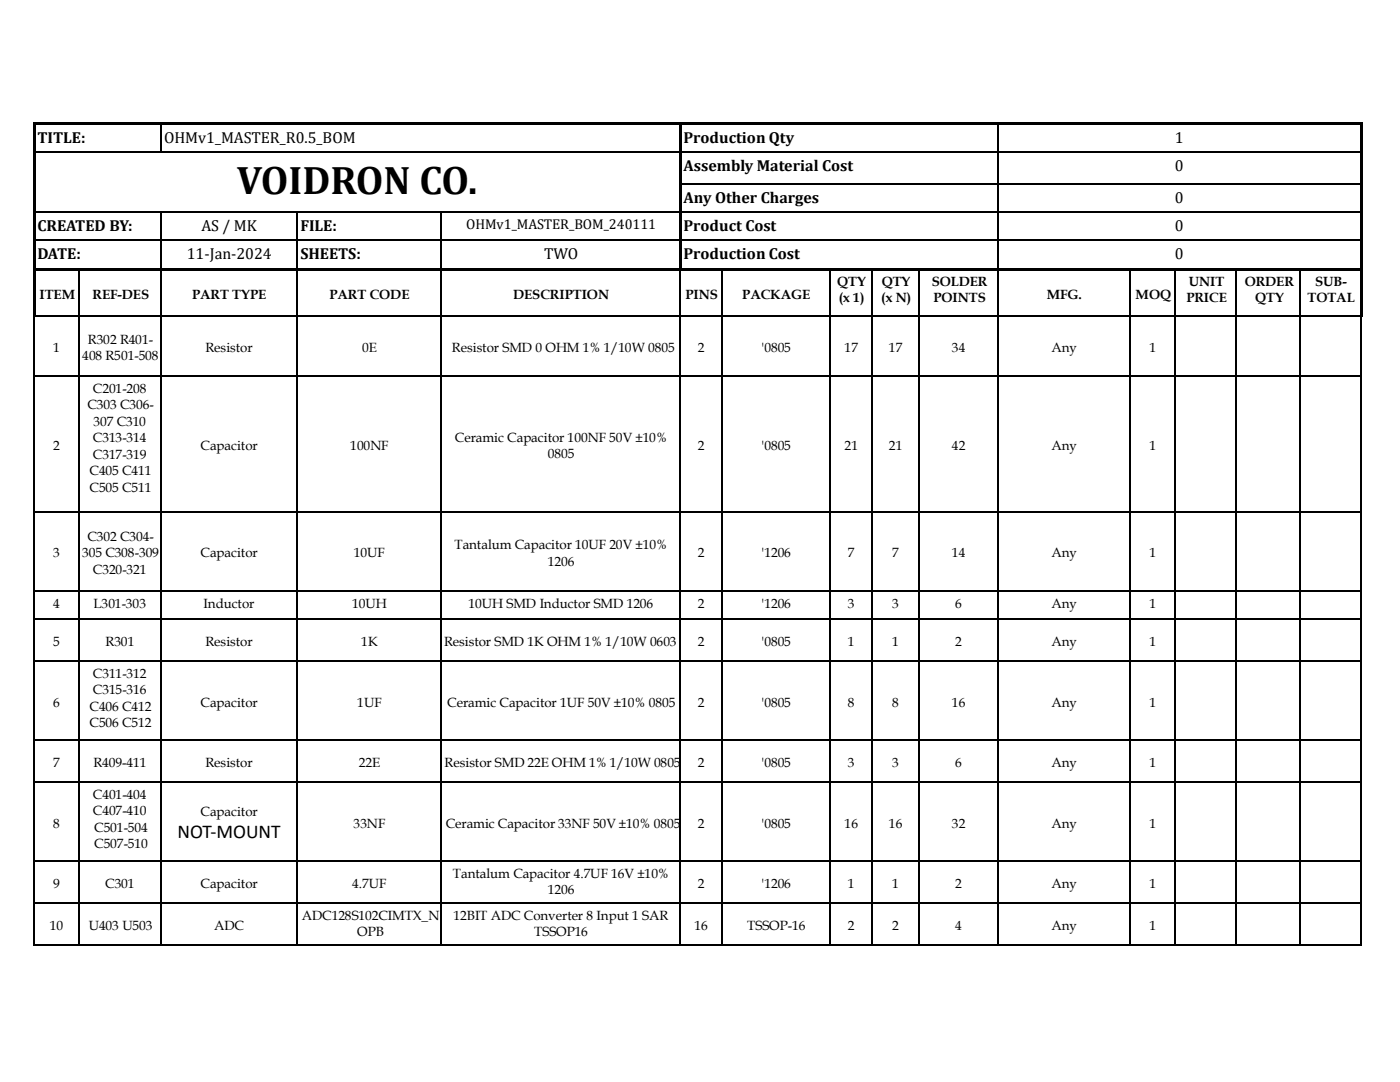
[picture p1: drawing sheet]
<svg xmlns="http://www.w3.org/2000/svg" width="279mm" height="216mm" viewBox="0 0 279 216" stroke-linecap="round" stroke-linejoin="round" font-family="sans-serif">
<defs><g id="words">
<text font-size="8" x="47.3" y="38.7">VOIDRON CO.</text>
<text font-size="3.9" x="35.4" y="167.3">NOT-MOUNT</text>
<g font-size="3.2">
<text x="7.5" y="28.5">TITLE:</text>
<text x="32.7" y="28.5">OHMv1_MASTER_R0.5_BOM</text>
<text x="136.4" y="28.5">Production Qty</text>
<text x="234.5" y="28.5">1</text>
<text x="136.4" y="34.1">Assembly Material Cost</text>
<text x="234.5" y="34.1">0</text>
<text x="136.4" y="40.4">Any Other Charges</text>
<text x="234.5" y="40.4">0</text>
<text x="7.5" y="46.1">CREATED BY:</text>
<text x="40.2" y="46.1">AS / MK</text>
<text x="60" y="46.1">FILE:</text>
<text x="136.4" y="46.1">Product Cost</text>
<text x="234.5" y="46.1">0</text>
<text x="7.5" y="51.7">DATE:</text>
<text x="37.3" y="51.7">11-Jan-2024</text>
<text x="60" y="51.7">SHEETS:</text>
<text x="108.6" y="51.7">TWO</text>
<text x="136.4" y="51.7">Production Cost</text>
<text x="234.5" y="51.7">0</text>
</g>
<text font-size="2.8" x="93" y="45.7">OHMv1_MASTER_BOM_240111</text>
<g font-size="2.7">
<text x="7.9" y="59.7">ITEM</text>
<text x="18.5" y="59.7">REF-DES</text>
<text x="38.3" y="59.7">PART TYPE</text>
<text x="65.8" y="59.7">PART CODE</text>
<text x="102.4" y="59.7">DESCRIPTION</text>
<text x="136.8" y="59.7">PINS</text>
<text x="148.1" y="59.7">PACKAGE</text>
<text x="167.1" y="57.1">QTY</text>
<text x="176" y="57.1">QTY</text>
<text x="186" y="57.1">SOLDER</text>
<text x="208.9" y="59.7">MFG.</text>
<text x="226.6" y="59.7">MOQ</text>
<text x="237.3" y="57.1">UNIT</text>
<text x="248.4" y="57.1">ORDER</text>
<text x="262.5" y="57.1">SUB-</text>
<text x="167.4" y="60.3">(x 1)</text>
<text x="175.9" y="60.3">(x N)</text>
<text x="186.3" y="60.3">POINTS</text>
<text x="236.8" y="60.3">PRICE</text>
<text x="250.5" y="60.3">QTY</text>
<text x="260.9" y="60.3">TOTAL</text>
<text x="10.6" y="70.2">1</text>
<text x="16.4" y="71.9">408 R501-508</text>
<text x="17.5" y="68.6">R302 R401-</text>
<text x="41" y="70.2">Resistor</text>
<text x="72.3" y="70.2">0E</text>
<text x="90.2" y="70.2">Resistor SMD 0 OHM 1% 1/10W 0805</text>
<text x="139.3" y="70.2">2</text>
<text x="152" y="70.2">'0805</text>
<text x="168.6" y="70.2">17</text>
<text x="177.4" y="70.2">17</text>
<text x="190" y="70.2">34</text>
<text x="209.8" y="70.2">Any</text>
<text x="229.4" y="70.2">1</text>
<text x="17.4" y="81.7">C303 C306-</text>
<text x="18.5" y="78.4">C201-208</text>
<text x="10.6" y="89.8">2</text>
<text x="18.5" y="88.2">C313-314</text>
<text x="18.7" y="85">307 C310</text>
<text x="40" y="89.8">Capacitor</text>
<text x="69.9" y="89.8">100NF</text>
<text x="90.8" y="88.2">Ceramic Capacitor 100NF 50V ±10%</text>
<text x="139.3" y="89.8">2</text>
<text x="152" y="89.8">'0805</text>
<text x="168.6" y="89.8">21</text>
<text x="177.4" y="89.8">21</text>
<text x="190" y="89.8">42</text>
<text x="209.8" y="89.8">Any</text>
<text x="229.4" y="89.8">1</text>
<text x="17.9" y="94.8">C405 C411</text>
<text x="18.5" y="91.5">C317-319</text>
<text x="109.3" y="91.5">0805</text>
<text x="17.9" y="98.1">C505 C511</text>
<text x="17.4" y="107.9">C302 C304-</text>
<text x="10.6" y="111.2">3</text>
<text x="16.4" y="111.2">305 C308-309</text>
<text x="40" y="111.2">Capacitor</text>
<text x="70.6" y="111.2">10UF</text>
<text x="90.7" y="109.6">Tantalum Capacitor 10UF 20V ±10%</text>
<text x="109.3" y="112.9">1206</text>
<text x="139.3" y="111.2">2</text>
<text x="152" y="111.2">'1206</text>
<text x="169.2" y="111.2">7</text>
<text x="178.1" y="111.2">7</text>
<text x="190" y="111.2">14</text>
<text x="209.8" y="111.2">Any</text>
<text x="229.4" y="111.2">1</text>
<text x="18.5" y="114.5">C320-321</text>
<text x="10.6" y="121.2">4</text>
<text x="18.7" y="121.2">L301-303</text>
<text x="40.6" y="121.2">Inductor</text>
<text x="70.3" y="121.2">10UH</text>
<text x="93.5" y="121.2">10UH SMD Inductor SMD 1206</text>
<text x="139.3" y="121.2">2</text>
<text x="152" y="121.2">'1206</text>
<text x="169.2" y="121.2">3</text>
<text x="178.1" y="121.2">3</text>
<text x="190.6" y="121.2">6</text>
<text x="209.8" y="121.2">Any</text>
<text x="229.4" y="121.2">1</text>
<text x="10.6" y="128.9">5</text>
<text x="21" y="128.9">R301</text>
<text x="41" y="128.9">Resistor</text>
<text x="72.1" y="128.9">1K</text>
<text x="88.6" y="128.9">Resistor SMD 1K OHM 1% 1/10W 0603</text>
<text x="139.3" y="128.9">2</text>
<text x="152" y="128.9">'0805</text>
<text x="169.2" y="128.9">1</text>
<text x="178.1" y="128.9">1</text>
<text x="190.6" y="128.9">2</text>
<text x="209.8" y="128.9">Any</text>
<text x="229.4" y="128.9">1</text>
<text x="18.5" y="135.2">C311-312</text>
<text x="10.6" y="141">6</text>
<text x="17.9" y="141.8">C406 C412</text>
<text x="18.5" y="138.5">C315-316</text>
<text x="40" y="141">Capacitor</text>
<text x="71.3" y="141">1UF</text>
<text x="89.2" y="141">Ceramic Capacitor 1UF 50V ±10% 0805</text>
<text x="139.3" y="141">2</text>
<text x="152" y="141">'0805</text>
<text x="169.2" y="141">8</text>
<text x="178.1" y="141">8</text>
<text x="190" y="141">16</text>
<text x="209.8" y="141">Any</text>
<text x="229.4" y="141">1</text>
<text x="17.9" y="145.1">C506 C512</text>
<text x="10.6" y="153.1">7</text>
<text x="18.6" y="153.1">R409-411</text>
<text x="41" y="153.1">Resistor</text>
<text x="71.6" y="153.1">22E</text>
<text x="88.7" y="153.1">Resistor SMD 22E OHM 1% 1/10W 0805</text>
<text x="139.3" y="153.1">2</text>
<text x="152" y="153.1">'0805</text>
<text x="169.2" y="153.1">3</text>
<text x="178.1" y="153.1">3</text>
<text x="190.6" y="153.1">6</text>
<text x="209.8" y="153.1">Any</text>
<text x="229.4" y="153.1">1</text>
<text x="18.5" y="159.4">C401-404</text>
<text x="10.6" y="165.2">8</text>
<text x="18.5" y="162.6">C407-410</text>
<text x="18.8" y="165.9">C501-504</text>
<text x="40" y="162.8">Capacitor</text>
<text x="70.6" y="165.2">33NF</text>
<text x="88.9" y="165.2">Ceramic Capacitor 33NF 50V ±10% 0805</text>
<text x="139.3" y="165.2">2</text>
<text x="152" y="165.2">'0805</text>
<text x="168.6" y="165.2">16</text>
<text x="177.4" y="165.2">16</text>
<text x="190" y="165.2">32</text>
<text x="209.8" y="165.2">Any</text>
<text x="229.4" y="165.2">1</text>
<text x="18.8" y="169.2">C507-510</text>
<text x="10.6" y="177.2">9</text>
<text x="21" y="177.2">C301</text>
<text x="40" y="177.2">Capacitor</text>
<text x="70.3" y="177.2">4.7UF</text>
<text x="90.4" y="175.2">Tantalum Capacitor 4.7UF 16V ±10%</text>
<text x="109.3" y="178.5">1206</text>
<text x="139.3" y="177.2">2</text>
<text x="152" y="177.2">'1206</text>
<text x="169.2" y="177.2">1</text>
<text x="178.1" y="177.2">1</text>
<text x="190.6" y="177.2">2</text>
<text x="209.8" y="177.2">Any</text>
<text x="229.4" y="177.2">1</text>
<text x="9.9" y="185.6">10</text>
<text x="17.7" y="185.6">U403 U503</text>
<text x="42.7" y="185.6">ADC</text>
<text x="60.2" y="183.5">ADC128S102CIMTX_N</text>
<text x="90.5" y="183.5">12BIT ADC Converter 8 Input 1 SAR</text>
<text x="138.6" y="185.6">16</text>
<text x="149.1" y="185.6">TSSOP-16</text>
<text x="169.2" y="185.6">2</text>
<text x="178.1" y="185.6">2</text>
<text x="190.6" y="185.6">4</text>
<text x="209.8" y="185.6">Any</text>
<text x="229.4" y="185.6">1</text>
<text x="71.3" y="186.8">OPB</text>
<text x="106.6" y="186.8">TSSOP16</text>
</g>
</g></defs>
<g fill="#000">
<path d="M6.6 24.3h.5v1.2h-.5z" fill-rule="evenodd"/>
<path d="M6.6 24.3h.5v.6h-.5z" fill-rule="evenodd"/>
<path d="M6.6 25.5h.5v4.7h-.5z" fill-rule="evenodd"/>
<path d="M6.6 30.2h.5v.9h-.5z" fill-rule="evenodd"/>
<path d="M6.6 31.1h.5v5.4h-.5z" fill-rule="evenodd"/>
<path d="M6.6 36.5h.5v.9h-.5z" fill-rule="evenodd"/>
<path d="M7.1 24.3h24.9v.6h-24.9z" fill-rule="evenodd"/>
<path d="M32 24.9h.2v.6h-.2z" fill-rule="evenodd"/>
<path d="M32 24.3h.5v.6h-.5z" fill-rule="evenodd"/>
<path d="M32 30.2h.2v.3h-.2z" fill-rule="evenodd"/>
<path d="M32.5 24.3h103v.6h-103z" fill-rule="evenodd"/>
<path d="M135.5 24.9h.5v.6h-.5z" fill-rule="evenodd"/>
<path d="M135.5 24.3h.5v.6h-.5z" fill-rule="evenodd"/>
<path d="M135.5 25.5h.5v4.7h-.5z" fill-rule="evenodd"/>
<path d="M135.5 30.2h.5v.9h-.5z" fill-rule="evenodd"/>
<path d="M135.5 31.1h.5v5.4h-.5z" fill-rule="evenodd"/>
<path d="M135.5 36.5h.5v.9h-.5z" fill-rule="evenodd"/>
<path d="M136 24.3h38v.6h-38z" fill-rule="evenodd"/>
<path d="M174 24.3h.5v.6h-.5z" fill-rule="evenodd"/>
<path d="M174 30.2h.3v.3h-.3z" fill-rule="evenodd"/>
<path d="M174 36.5h.3v.3h-.3z" fill-rule="evenodd"/>
<path d="M174.5 24.3h9v.6h-9z" fill-rule="evenodd"/>
<path d="M183.5 24.3h.5v.6h-.5z" fill-rule="evenodd"/>
<path d="M183.5 30.2h.2v.3h-.2z" fill-rule="evenodd"/>
<path d="M183.5 36.5h.2v.3h-.2z" fill-rule="evenodd"/>
<path d="M184 24.3h15v.6h-15z" fill-rule="evenodd"/>
<path d="M199 24.9h.2v.6h-.2z" fill-rule="evenodd"/>
<path d="M199 24.3h.5v.6h-.5z" fill-rule="evenodd"/>
<path d="M199 30.2h.2v.9h-.2z" fill-rule="evenodd"/>
<path d="M199 36.5h.2v.9h-.2z" fill-rule="evenodd"/>
<path d="M199.5 24.3h26.1v.6h-26.1z" fill-rule="evenodd"/>
<path d="M225.6 24.3h.5v.6h-.5z" fill-rule="evenodd"/>
<path d="M225.6 30.2h.2v.3h-.2z" fill-rule="evenodd"/>
<path d="M225.6 36.5h.2v.3h-.2z" fill-rule="evenodd"/>
<path d="M226.1 24.3h20.7v.6h-20.7z" fill-rule="evenodd"/>
<path d="M246.8 24.3h.5v.6h-.5z" fill-rule="evenodd"/>
<path d="M246.8 30.2h.2v.3h-.2z" fill-rule="evenodd"/>
<path d="M246.8 36.5h.2v.3h-.2z" fill-rule="evenodd"/>
<path d="M247.3 24.3h12.1v.6h-12.1z" fill-rule="evenodd"/>
<path d="M259.4 24.3h.5v.6h-.5z" fill-rule="evenodd"/>
<path d="M259.4 30.2h.3v.3h-.3z" fill-rule="evenodd"/>
<path d="M259.4 36.5h.3v.3h-.3z" fill-rule="evenodd"/>
<path d="M259.9 24.3h11.5v.6h-11.5z" fill-rule="evenodd"/>
<path d="M271.4 24.3h.5v1.2h-.5z" fill-rule="evenodd"/>
<path d="M271.4 24.3h.5v.6h-.5z" fill-rule="evenodd"/>
<path d="M271.4 25.5h.5v4.7h-.5z" fill-rule="evenodd"/>
<path d="M271.4 30.2h.5v.9h-.5z" fill-rule="evenodd"/>
<path d="M271.4 31.1h.5v5.4h-.5z" fill-rule="evenodd"/>
<path d="M271.4 36.5h.5v.9h-.5z" fill-rule="evenodd"/>
<path d="M6.6 37.4h.5v4.8h-.5z" fill-rule="evenodd"/>
<path d="M6.6 42.2h.5v.9h-.5z" fill-rule="evenodd"/>
<path d="M6.6 43.1h.5v4.7h-.5z" fill-rule="evenodd"/>
<path d="M6.6 47.8h.5v.9h-.5z" fill-rule="evenodd"/>
<path d="M6.6 48.7h.5v4.7h-.5z" fill-rule="evenodd"/>
<path d="M6.6 53.4h.5v1.2h-.5z" fill-rule="evenodd"/>
<path d="M7.1 53.4h8.5v.5h-8.5z" fill-rule="evenodd"/>
<path d="M15.6 53.9h.3v.7h-.3z" fill-rule="evenodd"/>
<path d="M15.6 53.4h.5v.5h-.5z" fill-rule="evenodd"/>
<path d="M16.1 53.4h15.9v.5h-15.9z" fill-rule="evenodd"/>
<path d="M32 42.4h.2v.7h-.2z" fill-rule="evenodd"/>
<path d="M32 42.2h.2v.2h-.2z" fill-rule="evenodd"/>
<path d="M32 47.8h.2v.9h-.2z" fill-rule="evenodd"/>
<path d="M32 53.9h.2v.7h-.2z" fill-rule="evenodd"/>
<path d="M32 53.4h.5v.5h-.5z" fill-rule="evenodd"/>
<path d="M32.5 53.4h26.6v.5h-26.6z" fill-rule="evenodd"/>
<path d="M59.1 42.4h.3v.7h-.3z" fill-rule="evenodd"/>
<path d="M59.1 42.2h.3v.2h-.3z" fill-rule="evenodd"/>
<path d="M59.1 47.8h.3v.9h-.3z" fill-rule="evenodd"/>
<path d="M59.1 53.9h.3v.7h-.3z" fill-rule="evenodd"/>
<path d="M59.1 53.4h.6v.5h-.6z" fill-rule="evenodd"/>
<path d="M59.7 53.4h28.2v.5h-28.2z" fill-rule="evenodd"/>
<path d="M87.9 42.4h.3v.7h-.3z" fill-rule="evenodd"/>
<path d="M87.9 42.2h.3v.2h-.3z" fill-rule="evenodd"/>
<path d="M87.9 47.8h.3v.9h-.3z" fill-rule="evenodd"/>
<path d="M87.9 53.9h.3v.7h-.3z" fill-rule="evenodd"/>
<path d="M87.9 53.4h.5v.5h-.5z" fill-rule="evenodd"/>
<path d="M88.4 53.4h47.1v.5h-47.1z" fill-rule="evenodd"/>
<path d="M135.5 37.4h.5v4.8h-.5z" fill-rule="evenodd"/>
<path d="M135.5 42.2h.5v.9h-.5z" fill-rule="evenodd"/>
<path d="M135.5 43.1h.5v4.7h-.5z" fill-rule="evenodd"/>
<path d="M135.5 47.8h.5v.9h-.5z" fill-rule="evenodd"/>
<path d="M135.5 48.7h.5v4.7h-.5z" fill-rule="evenodd"/>
<path d="M135.5 53.4h.5v.5h-.5z" fill-rule="evenodd"/>
<path d="M135.7 53.9h.2v.7h-.2z" fill-rule="evenodd"/>
<path d="M136 53.4h.5v.5h-.5z" fill-rule="evenodd"/>
<path d="M136.5 53.4h7.5v.5h-7.5z" fill-rule="evenodd"/>
<path d="M144 53.9h.2v.7h-.2z" fill-rule="evenodd"/>
<path d="M144 53.4h.5v.5h-.5z" fill-rule="evenodd"/>
<path d="M144.5 53.4h21.1v.5h-21.1z" fill-rule="evenodd"/>
<path d="M165.6 53.9h.2v.7h-.2z" fill-rule="evenodd"/>
<path d="M165.6 53.4h.5v.5h-.5z" fill-rule="evenodd"/>
<path d="M166.1 53.4h7.8v.5h-7.8z" fill-rule="evenodd"/>
<path d="M173.9 53.9h.2v.7h-.2z" fill-rule="evenodd"/>
<path d="M173.9 53.4h.5v.5h-.5z" fill-rule="evenodd"/>
<path d="M174 42.2h.3v.2h-.3z" fill-rule="evenodd"/>
<path d="M174 47.8h.3v.3h-.3z" fill-rule="evenodd"/>
<path d="M174.1 53.4h.5v.5h-.5z" fill-rule="evenodd"/>
<path d="M174.6 53.4h8.7v.5h-8.7z" fill-rule="evenodd"/>
<path d="M183.3 53.9h.3v.7h-.3z" fill-rule="evenodd"/>
<path d="M183.3 53.4h.5v.5h-.5z" fill-rule="evenodd"/>
<path d="M183.5 42.2h.2v.2h-.2z" fill-rule="evenodd"/>
<path d="M183.5 47.8h.2v.3h-.2z" fill-rule="evenodd"/>
<path d="M183.6 53.4h.5v.5h-.5z" fill-rule="evenodd"/>
<path d="M184.1 53.4h14.9v.5h-14.9z" fill-rule="evenodd"/>
<path d="M199 42.2h.2v.9h-.2z" fill-rule="evenodd"/>
<path d="M199 47.8h.2v.9h-.2z" fill-rule="evenodd"/>
<path d="M199 53.9h.2v.7h-.2z" fill-rule="evenodd"/>
<path d="M199 53.4h.5v.5h-.5z" fill-rule="evenodd"/>
<path d="M199.5 53.4h26v.5h-26z" fill-rule="evenodd"/>
<path d="M225.5 53.9h.2v.7h-.2z" fill-rule="evenodd"/>
<path d="M225.5 53.4h.5v.5h-.5z" fill-rule="evenodd"/>
<path d="M225.6 42.2h.2v.2h-.2z" fill-rule="evenodd"/>
<path d="M225.6 47.8h.2v.3h-.2z" fill-rule="evenodd"/>
<path d="M225.7 53.4h.5v.5h-.5z" fill-rule="evenodd"/>
<path d="M226.2 53.4h8.2v.5h-8.2z" fill-rule="evenodd"/>
<path d="M234.4 53.9h.3v.7h-.3z" fill-rule="evenodd"/>
<path d="M234.4 53.4h.5v.5h-.5z" fill-rule="evenodd"/>
<path d="M234.9 53.4h11.7v.5h-11.7z" fill-rule="evenodd"/>
<path d="M246.6 53.9h.3v.7h-.3z" fill-rule="evenodd"/>
<path d="M246.6 53.4h.5v.5h-.5z" fill-rule="evenodd"/>
<path d="M246.8 42.2h.2v.2h-.2z" fill-rule="evenodd"/>
<path d="M246.8 47.8h.2v.3h-.2z" fill-rule="evenodd"/>
<path d="M246.9 53.4h.5v.5h-.5z" fill-rule="evenodd"/>
<path d="M247.4 53.4h11.9v.5h-11.9z" fill-rule="evenodd"/>
<path d="M259.3 53.9h.2v.7h-.2z" fill-rule="evenodd"/>
<path d="M259.3 53.4h.5v.5h-.5z" fill-rule="evenodd"/>
<path d="M259.4 42.2h.3v.2h-.3z" fill-rule="evenodd"/>
<path d="M259.4 47.8h.3v.3h-.3z" fill-rule="evenodd"/>
<path d="M259.5 53.4h.5v.5h-.5z" fill-rule="evenodd"/>
<path d="M260 53.4h11.4v.5h-11.4z" fill-rule="evenodd"/>
<path d="M271.4 37.4h.5v4.8h-.5z" fill-rule="evenodd"/>
<path d="M271.4 42.2h.5v.9h-.5z" fill-rule="evenodd"/>
<path d="M271.4 43.1h.5v4.7h-.5z" fill-rule="evenodd"/>
<path d="M271.4 47.8h.5v.9h-.5z" fill-rule="evenodd"/>
<path d="M271.4 48.7h.5v4.7h-.5z" fill-rule="evenodd"/>
<path d="M271.4 53.4h.5v1.2h-.5z" fill-rule="evenodd"/>
<path d="M6.6 54.6h.5v8.3h-.5z" fill-rule="evenodd"/>
<path d="M6.6 62.9h.5v.2h-.5z" fill-rule="evenodd"/>
<path d="M6.7 63.1h.2v.7h-.2z" fill-rule="evenodd"/>
<path d="M6.7 74.9h.2v.9h-.2z" fill-rule="evenodd"/>
<path d="M7.1 62.9h.2v.2h-.2z" fill-rule="evenodd"/>
<path d="M15.6 62.9h.3v.9h-.3z" fill-rule="evenodd"/>
<path d="M15.6 74.9h.3v.9h-.3z" fill-rule="evenodd"/>
<path d="M32 62.9h.2v.9h-.2z" fill-rule="evenodd"/>
<path d="M32 74.9h.2v.9h-.2z" fill-rule="evenodd"/>
<path d="M59.1 62.9h.3v.9h-.3z" fill-rule="evenodd"/>
<path d="M59.1 74.9h.3v.9h-.3z" fill-rule="evenodd"/>
<path d="M87.9 62.9h.3v.9h-.3z" fill-rule="evenodd"/>
<path d="M87.9 74.9h.3v.9h-.3z" fill-rule="evenodd"/>
<path d="M135.7 62.9h.2v.9h-.2z" fill-rule="evenodd"/>
<path d="M135.7 74.9h.2v.9h-.2z" fill-rule="evenodd"/>
<path d="M144 62.9h.2v.9h-.2z" fill-rule="evenodd"/>
<path d="M144 74.9h.2v.9h-.2z" fill-rule="evenodd"/>
<path d="M165.6 62.9h.2v.9h-.2z" fill-rule="evenodd"/>
<path d="M165.6 74.9h.2v.9h-.2z" fill-rule="evenodd"/>
<path d="M173.9 62.9h.2v.9h-.2z" fill-rule="evenodd"/>
<path d="M173.9 74.9h.2v.9h-.2z" fill-rule="evenodd"/>
<path d="M183.3 62.9h.3v.9h-.3z" fill-rule="evenodd"/>
<path d="M183.3 74.9h.3v.9h-.3z" fill-rule="evenodd"/>
<path d="M199 62.9h.2v.9h-.2z" fill-rule="evenodd"/>
<path d="M199 74.9h.2v.9h-.2z" fill-rule="evenodd"/>
<path d="M225.5 62.9h.2v.9h-.2z" fill-rule="evenodd"/>
<path d="M225.5 74.9h.2v.9h-.2z" fill-rule="evenodd"/>
<path d="M234.4 62.9h.3v.9h-.3z" fill-rule="evenodd"/>
<path d="M234.4 74.9h.3v.9h-.3z" fill-rule="evenodd"/>
<path d="M246.6 62.9h.3v.9h-.3z" fill-rule="evenodd"/>
<path d="M246.6 74.9h.3v.9h-.3z" fill-rule="evenodd"/>
<path d="M259.3 62.9h.2v.9h-.2z" fill-rule="evenodd"/>
<path d="M259.3 74.9h.2v.9h-.2z" fill-rule="evenodd"/>
<path d="M271.4 54.6h.5v8.3h-.5z" fill-rule="evenodd"/>
<path d="M271.4 62.9h.2v.2h-.2z" fill-rule="evenodd"/>
<path d="M271.5 63.1h.3v.7h-.3z" fill-rule="evenodd"/>
<path d="M271.5 74.9h.3v.9h-.3z" fill-rule="evenodd"/>
<path d="M271.6 62.9h.3v.2h-.3z" fill-rule="evenodd"/>
<path d="M6.7 102h.2v.9h-.2z" fill-rule="evenodd"/>
<path d="M6.7 117.8h.2v.9h-.2z" fill-rule="evenodd"/>
<path d="M15.6 102h.3v.9h-.3z" fill-rule="evenodd"/>
<path d="M15.6 117.8h.3v.9h-.3z" fill-rule="evenodd"/>
<path d="M32 102h.2v.9h-.2z" fill-rule="evenodd"/>
<path d="M32 117.8h.2v.9h-.2z" fill-rule="evenodd"/>
<path d="M59.1 102h.3v.9h-.3z" fill-rule="evenodd"/>
<path d="M59.1 117.8h.3v.9h-.3z" fill-rule="evenodd"/>
<path d="M87.9 102h.3v.9h-.3z" fill-rule="evenodd"/>
<path d="M87.9 117.8h.3v.9h-.3z" fill-rule="evenodd"/>
<path d="M135.7 102h.2v.9h-.2z" fill-rule="evenodd"/>
<path d="M135.7 117.8h.2v.9h-.2z" fill-rule="evenodd"/>
<path d="M144 102h.2v.9h-.2z" fill-rule="evenodd"/>
<path d="M144 117.8h.2v.9h-.2z" fill-rule="evenodd"/>
<path d="M165.6 102h.2v.9h-.2z" fill-rule="evenodd"/>
<path d="M165.6 117.8h.2v.9h-.2z" fill-rule="evenodd"/>
<path d="M173.9 102h.2v.9h-.2z" fill-rule="evenodd"/>
<path d="M173.9 117.8h.2v.9h-.2z" fill-rule="evenodd"/>
<path d="M183.3 102h.3v.9h-.3z" fill-rule="evenodd"/>
<path d="M183.3 117.8h.3v.9h-.3z" fill-rule="evenodd"/>
<path d="M199 102h.2v.9h-.2z" fill-rule="evenodd"/>
<path d="M199 117.8h.2v.9h-.2z" fill-rule="evenodd"/>
<path d="M225.5 102h.2v.9h-.2z" fill-rule="evenodd"/>
<path d="M225.5 117.8h.2v.9h-.2z" fill-rule="evenodd"/>
<path d="M234.4 102h.3v.9h-.3z" fill-rule="evenodd"/>
<path d="M234.4 117.8h.3v.9h-.3z" fill-rule="evenodd"/>
<path d="M246.6 102h.3v.9h-.3z" fill-rule="evenodd"/>
<path d="M246.6 117.8h.3v.9h-.3z" fill-rule="evenodd"/>
<path d="M259.3 102h.2v.9h-.2z" fill-rule="evenodd"/>
<path d="M259.3 117.8h.2v.9h-.2z" fill-rule="evenodd"/>
<path d="M271.5 102h.3v.9h-.3z" fill-rule="evenodd"/>
<path d="M271.5 117.8h.3v.9h-.3z" fill-rule="evenodd"/>
<path d="M6.7 123.4h.2v.9h-.2z" fill-rule="evenodd"/>
<path d="M6.7 131.8h.2v.9h-.2z" fill-rule="evenodd"/>
<path d="M15.6 123.4h.3v.9h-.3z" fill-rule="evenodd"/>
<path d="M15.6 131.8h.3v.9h-.3z" fill-rule="evenodd"/>
<path d="M32 123.4h.2v.9h-.2z" fill-rule="evenodd"/>
<path d="M32 131.8h.2v.9h-.2z" fill-rule="evenodd"/>
<path d="M59.1 123.4h.3v.9h-.3z" fill-rule="evenodd"/>
<path d="M59.1 131.8h.3v.9h-.3z" fill-rule="evenodd"/>
<path d="M87.9 123.4h.3v.9h-.3z" fill-rule="evenodd"/>
<path d="M87.9 131.8h.3v.9h-.3z" fill-rule="evenodd"/>
<path d="M135.7 123.4h.2v.9h-.2z" fill-rule="evenodd"/>
<path d="M135.7 131.8h.2v.9h-.2z" fill-rule="evenodd"/>
<path d="M144 123.4h.2v.9h-.2z" fill-rule="evenodd"/>
<path d="M144 131.8h.2v.9h-.2z" fill-rule="evenodd"/>
<path d="M165.6 123.4h.2v.9h-.2z" fill-rule="evenodd"/>
<path d="M165.6 131.8h.2v.9h-.2z" fill-rule="evenodd"/>
<path d="M173.9 123.4h.2v.9h-.2z" fill-rule="evenodd"/>
<path d="M173.9 131.8h.2v.9h-.2z" fill-rule="evenodd"/>
<path d="M183.3 123.4h.3v.9h-.3z" fill-rule="evenodd"/>
<path d="M183.3 131.8h.3v.9h-.3z" fill-rule="evenodd"/>
<path d="M199 123.4h.2v.9h-.2z" fill-rule="evenodd"/>
<path d="M199 131.8h.2v.9h-.2z" fill-rule="evenodd"/>
<path d="M225.5 123.4h.2v.9h-.2z" fill-rule="evenodd"/>
<path d="M225.5 131.8h.2v.9h-.2z" fill-rule="evenodd"/>
<path d="M234.4 123.4h.3v.9h-.3z" fill-rule="evenodd"/>
<path d="M234.4 131.8h.3v.9h-.3z" fill-rule="evenodd"/>
<path d="M246.6 123.4h.3v.9h-.3z" fill-rule="evenodd"/>
<path d="M246.6 131.8h.3v.9h-.3z" fill-rule="evenodd"/>
<path d="M259.3 123.4h.2v.9h-.2z" fill-rule="evenodd"/>
<path d="M259.3 131.8h.2v.9h-.2z" fill-rule="evenodd"/>
<path d="M271.5 123.4h.3v.9h-.3z" fill-rule="evenodd"/>
<path d="M271.5 131.8h.3v.9h-.3z" fill-rule="evenodd"/>
<path d="M6.7 147.6h.2v.9h-.2z" fill-rule="evenodd"/>
<path d="M6.7 155.9h.2v.9h-.2z" fill-rule="evenodd"/>
<path d="M15.6 147.6h.3v.9h-.3z" fill-rule="evenodd"/>
<path d="M15.6 155.9h.3v.9h-.3z" fill-rule="evenodd"/>
<path d="M32 147.6h.2v.9h-.2z" fill-rule="evenodd"/>
<path d="M32 155.9h.2v.9h-.2z" fill-rule="evenodd"/>
<path d="M59.1 147.6h.3v.9h-.3z" fill-rule="evenodd"/>
<path d="M59.1 155.9h.3v.9h-.3z" fill-rule="evenodd"/>
<path d="M87.9 147.6h.3v.9h-.3z" fill-rule="evenodd"/>
<path d="M87.9 155.9h.3v.9h-.3z" fill-rule="evenodd"/>
<path d="M135.7 147.6h.2v.9h-.2z" fill-rule="evenodd"/>
<path d="M135.7 155.9h.2v.9h-.2z" fill-rule="evenodd"/>
<path d="M144 147.6h.2v.9h-.2z" fill-rule="evenodd"/>
<path d="M144 155.9h.2v.9h-.2z" fill-rule="evenodd"/>
<path d="M165.6 147.6h.2v.9h-.2z" fill-rule="evenodd"/>
<path d="M165.6 155.9h.2v.9h-.2z" fill-rule="evenodd"/>
<path d="M173.9 147.6h.2v.9h-.2z" fill-rule="evenodd"/>
<path d="M173.9 155.9h.2v.9h-.2z" fill-rule="evenodd"/>
<path d="M183.3 147.6h.3v.9h-.3z" fill-rule="evenodd"/>
<path d="M183.3 155.9h.3v.9h-.3z" fill-rule="evenodd"/>
<path d="M199 147.6h.2v.9h-.2z" fill-rule="evenodd"/>
<path d="M199 155.9h.2v.9h-.2z" fill-rule="evenodd"/>
<path d="M225.5 147.6h.2v.9h-.2z" fill-rule="evenodd"/>
<path d="M225.5 155.9h.2v.9h-.2z" fill-rule="evenodd"/>
<path d="M234.4 147.6h.3v.9h-.3z" fill-rule="evenodd"/>
<path d="M234.4 155.9h.3v.9h-.3z" fill-rule="evenodd"/>
<path d="M246.6 147.6h.3v.9h-.3z" fill-rule="evenodd"/>
<path d="M246.6 155.9h.3v.9h-.3z" fill-rule="evenodd"/>
<path d="M259.3 147.6h.2v.9h-.2z" fill-rule="evenodd"/>
<path d="M259.3 155.9h.2v.9h-.2z" fill-rule="evenodd"/>
<path d="M271.5 147.6h.3v.9h-.3z" fill-rule="evenodd"/>
<path d="M271.5 155.9h.3v.9h-.3z" fill-rule="evenodd"/>
<path d="M6.7 171.7h.2v.9h-.2z" fill-rule="evenodd"/>
<path d="M15.6 171.7h.3v.9h-.3z" fill-rule="evenodd"/>
<path d="M32 171.7h.2v.9h-.2z" fill-rule="evenodd"/>
<path d="M59.1 171.7h.3v.9h-.3z" fill-rule="evenodd"/>
<path d="M87.9 171.7h.3v.9h-.3z" fill-rule="evenodd"/>
<path d="M135.7 171.7h.2v.9h-.2z" fill-rule="evenodd"/>
<path d="M144 171.7h.2v.9h-.2z" fill-rule="evenodd"/>
<path d="M165.6 171.7h.2v.9h-.2z" fill-rule="evenodd"/>
<path d="M173.9 171.7h.2v.9h-.2z" fill-rule="evenodd"/>
<path d="M183.3 171.7h.3v.9h-.3z" fill-rule="evenodd"/>
<path d="M199 171.7h.2v.9h-.2z" fill-rule="evenodd"/>
<path d="M225.5 171.7h.2v.9h-.2z" fill-rule="evenodd"/>
<path d="M234.4 171.7h.3v.9h-.3z" fill-rule="evenodd"/>
<path d="M246.6 171.7h.3v.9h-.3z" fill-rule="evenodd"/>
<path d="M259.3 171.7h.2v.9h-.2z" fill-rule="evenodd"/>
<path d="M271.5 171.7h.3v.9h-.3z" fill-rule="evenodd"/>
<path d="M6.7 180.1h.2v.9h-.2z" fill-rule="evenodd"/>
<path d="M6.7 188.5h.2v.2h-.2z" fill-rule="evenodd"/>
<path d="M6.7 188.5h.2v.2h-.2z" fill-rule="evenodd"/>
<path d="M15.6 180.1h.3v.9h-.3z" fill-rule="evenodd"/>
<path d="M15.6 188.5h.3v.2h-.3z" fill-rule="evenodd"/>
<path d="M32 180.1h.2v.9h-.2z" fill-rule="evenodd"/>
<path d="M32 188.5h.2v.2h-.2z" fill-rule="evenodd"/>
<path d="M59.1 180.1h.3v.9h-.3z" fill-rule="evenodd"/>
<path d="M59.1 188.5h.3v.2h-.3z" fill-rule="evenodd"/>
<path d="M87.9 180.1h.3v.9h-.3z" fill-rule="evenodd"/>
<path d="M87.9 188.5h.3v.2h-.3z" fill-rule="evenodd"/>
<path d="M135.7 180.1h.2v.9h-.2z" fill-rule="evenodd"/>
<path d="M135.7 188.5h.2v.2h-.2z" fill-rule="evenodd"/>
<path d="M144 180.1h.2v.9h-.2z" fill-rule="evenodd"/>
<path d="M144 188.5h.2v.2h-.2z" fill-rule="evenodd"/>
<path d="M165.6 180.1h.2v.9h-.2z" fill-rule="evenodd"/>
<path d="M165.6 188.5h.2v.2h-.2z" fill-rule="evenodd"/>
<path d="M173.9 180.1h.2v.9h-.2z" fill-rule="evenodd"/>
<path d="M173.9 188.5h.2v.2h-.2z" fill-rule="evenodd"/>
<path d="M183.3 180.1h.3v.9h-.3z" fill-rule="evenodd"/>
<path d="M183.3 188.5h.3v.2h-.3z" fill-rule="evenodd"/>
<path d="M199 180.1h.2v.9h-.2z" fill-rule="evenodd"/>
<path d="M199 188.5h.2v.2h-.2z" fill-rule="evenodd"/>
<path d="M225.5 180.1h.2v.9h-.2z" fill-rule="evenodd"/>
<path d="M225.5 188.5h.2v.2h-.2z" fill-rule="evenodd"/>
<path d="M234.4 180.1h.3v.9h-.3z" fill-rule="evenodd"/>
<path d="M234.4 188.5h.3v.2h-.3z" fill-rule="evenodd"/>
<path d="M246.6 180.1h.3v.9h-.3z" fill-rule="evenodd"/>
<path d="M246.6 188.5h.3v.2h-.3z" fill-rule="evenodd"/>
<path d="M259.3 180.1h.2v.9h-.2z" fill-rule="evenodd"/>
<path d="M259.3 188.5h.2v.2h-.2z" fill-rule="evenodd"/>
<path d="M271.5 180.1h.3v.9h-.3z" fill-rule="evenodd"/>
<path d="M271.5 188.5h.3v.2h-.3z" fill-rule="evenodd"/>
<path d="M271.5 188.5h.3v.2h-.3z" fill-rule="evenodd"/>
</g>
<g fill="none" stroke="#000" stroke-width=".25">
<path d="M7.1 30.4h24.9M32.1 25.5v4.7M32.2 30.4h103.3M136 30.4h38M136 36.7h38M174.3 30.4h9.2M174.3 36.7h9.2M183.7 30.4h15.3M183.7 36.7h15.3M199.1 25.5v4.7M199.1 31.1v5.4M199.1 37.4v4.8"/>
<path d="M199.2 30.4h26.4M199.2 36.7h26.4M225.8 30.4h21M225.8 36.7h21M247 30.4h12.4M247 36.7h12.4M259.7 30.4h11.7M259.7 36.7h11.7M7.1 42.3h24.9M7.1 47.9h24.9M15.7 54.6v8.3M32.1 43.1v4.7"/>
<path d="M32.1 48.7v4.7M32.1 54.6v8.3M32.2 42.3h26.9M32.2 47.9h26.9M59.3 43.1v4.7M59.3 48.7v4.7M59.3 54.6v8.3M59.4 42.3h28.5M59.4 47.9h28.5M88.1 43.1v4.7M88.1 48.7v4.7M88.1 54.6v8.3"/>
<path d="M88.2 42.3h47.3M88.2 47.9h47.3M135.8 54.6v8.3M136 42.3h38M136 47.9h38M144.1 54.6v8.3M165.7 54.6v8.3M174 54.6v8.3M174.3 42.3h9.2M174.3 47.9h9.2M183.5 54.6v8.3M183.7 42.3h15.3"/>
<path d="M183.7 47.9h15.3M199.1 43.1v4.7M199.1 48.7v4.7M199.1 54.6v8.3M199.2 42.3h26.4M199.2 47.9h26.4M225.6 54.6v8.3M225.8 42.3h21M225.8 47.9h21M234.6 54.6v8.3M246.8 54.6v8.3M247 42.3h12.4"/>
<path d="M247 47.9h12.4M259.4 54.6v8.3M259.7 42.3h11.7M259.7 47.9h11.7M6.8 63.8v11.1M6.8 75.8v26.2M6.9 75.1h8.7M7.3 63h8.3M15.7 63.8v11.1M15.7 75.8v26.2M15.9 63h16.1M15.9 75.1h16.1"/>
<path d="M32.1 63.8v11.1M32.1 75.8v26.2M32.2 63h26.9M32.2 75.1h26.9M59.3 63.8v11.1M59.3 75.8v26.2M59.4 63h28.5M59.4 75.1h28.5M88.1 63.8v11.1M88.1 75.8v26.2M88.2 63h47.5M88.2 75.1h47.5"/>
<path d="M135.8 63.8v11.1M135.8 75.8v26.2M135.9 63h8.1M135.9 75.1h8.1M144.1 63.8v11.1M144.1 75.8v26.2M144.2 63h21.4M144.2 75.1h21.4M165.7 63.8v11.1M165.7 75.8v26.2M165.8 63h8.1M165.8 75.1h8.1"/>
<path d="M174 63.8v11.1M174 75.8v26.2M174.1 63h9.2M174.1 75.1h9.2M183.5 63.8v11.1M183.5 75.8v26.2M183.6 63h15.4M183.6 75.1h15.4M199.1 63.8v11.1M199.1 75.8v26.2M199.2 63h26.3M199.2 75.1h26.3"/>
<path d="M225.6 63.8v11.1M225.6 75.8v26.2M225.7 63h8.7M225.7 75.1h8.7M234.6 63.8v11.1M234.6 75.8v26.2M234.7 63h11.9M234.7 75.1h11.9M246.8 63.8v11.1M246.8 75.8v26.2M246.9 63h12.4M246.9 75.1h12.4"/>
<path d="M259.4 63.8v11.1M259.4 75.8v26.2M259.5 63h11.9M259.5 75.1h12M271.6 63.8v11.1M271.6 75.8v26.2M6.8 102.9v14.9M6.8 118.7v4.7M6.9 102.1h8.7M6.9 117.9h8.7M15.7 102.9v14.9M15.7 118.7v4.7"/>
<path d="M15.9 102.1h16.1M15.9 117.9h16.1M32.1 102.9v14.9M32.1 118.7v4.7M32.2 102.1h26.9M32.2 117.9h26.9M59.3 102.9v14.9M59.3 118.7v4.7M59.4 102.1h28.5M59.4 117.9h28.5M88.1 102.9v14.9M88.1 118.7v4.7"/>
<path d="M88.2 102.1h47.5M88.2 117.9h47.5M135.8 102.9v14.9M135.8 118.7v4.7M135.9 102.1h8.1M135.9 117.9h8.1M144.1 102.9v14.9M144.1 118.7v4.7M144.2 102.1h21.4M144.2 117.9h21.4M165.7 102.9v14.9M165.7 118.7v4.7"/>
<path d="M165.8 102.1h8.1M165.8 117.9h8.1M174 102.9v14.9M174 118.7v4.7M174.1 102.1h9.2M174.1 117.9h9.2M183.5 102.9v14.9M183.5 118.7v4.7M183.6 102.1h15.4M183.6 117.9h15.4M199.1 102.9v14.9M199.1 118.7v4.7"/>
<path d="M199.2 102.1h26.3M199.2 117.9h26.3M225.6 102.9v14.9M225.6 118.7v4.7M225.7 102.1h8.7M225.7 117.9h8.7M234.6 102.9v14.9M234.6 118.7v4.7M234.7 102.1h11.9M234.7 117.9h11.9M246.8 102.9v14.9M246.8 118.7v4.7"/>
<path d="M246.9 102.1h12.4M246.9 117.9h12.4M259.4 102.9v14.9M259.4 118.7v4.7M259.5 102.1h12M259.5 117.9h12M271.6 102.9v14.9M271.6 118.7v4.7M6.8 124.3v7.5M6.8 132.7v14.9M6.9 123.6h8.7M6.9 131.9h8.7"/>
<path d="M15.7 124.3v7.5M15.7 132.7v14.9M15.9 123.6h16.1M15.9 131.9h16.1M32.1 124.3v7.5M32.1 132.7v14.9M32.2 123.6h26.9M32.2 131.9h26.9M59.3 124.3v7.5M59.3 132.7v14.9M59.4 123.6h28.5M59.4 131.9h28.5"/>
<path d="M88.1 124.3v7.5M88.1 132.7v14.9M88.2 123.6h47.5M88.2 131.9h47.5M135.8 124.3v7.5M135.8 132.7v14.9M135.9 123.6h8.1M135.9 131.9h8.1M144.1 124.3v7.5M144.1 132.7v14.9M144.2 123.6h21.4M144.2 131.9h21.4"/>
<path d="M165.7 124.3v7.5M165.7 132.7v14.9M165.8 123.6h8.1M165.8 131.9h8.1M174 124.3v7.5M174 132.7v14.9M174.1 123.6h9.2M174.1 131.9h9.2M183.5 124.3v7.5M183.5 132.7v14.9M183.6 123.6h15.4M183.6 131.9h15.4"/>
<path d="M199.1 124.3v7.5M199.1 132.7v14.9M199.2 123.6h26.3M199.2 131.9h26.3M225.6 124.3v7.5M225.6 132.7v14.9M225.7 123.6h8.7M225.7 131.9h8.7M234.6 124.3v7.5M234.6 132.7v14.9M234.7 123.6h11.9M234.7 131.9h11.9"/>
<path d="M246.8 124.3v7.5M246.8 132.7v14.9M246.9 123.6h12.4M246.9 131.9h12.4M259.4 124.3v7.5M259.4 132.7v14.9M259.5 123.6h12M259.5 131.9h12M271.6 124.3v7.5M271.6 132.7v14.9M6.8 148.5v7.4M6.8 156.8v14.9"/>
<path d="M6.9 147.7h8.7M6.9 156.1h8.7M15.7 148.5v7.4M15.7 156.8v14.9M15.9 147.7h16.1M15.9 156.1h16.1M32.1 148.5v7.4M32.1 156.8v14.9M32.2 147.7h26.9M32.2 156.1h26.9M59.3 148.5v7.4M59.3 156.8v14.9"/>
<path d="M59.4 147.7h28.5M59.4 156.1h28.5M88.1 148.5v7.4M88.1 156.8v14.9M88.2 147.7h47.5M88.2 156.1h47.5M135.8 148.5v7.4M135.8 156.8v14.9M135.9 147.7h8.1M135.9 156.1h8.1M144.1 148.5v7.4M144.1 156.8v14.9"/>
<path d="M144.2 147.7h21.4M144.2 156.1h21.4M165.7 148.5v7.4M165.7 156.8v14.9M165.8 147.7h8.1M165.8 156.1h8.1M174 148.5v7.4M174 156.8v14.9M174.1 147.7h9.2M174.1 156.1h9.2M183.5 148.5v7.4M183.5 156.8v14.9"/>
<path d="M183.6 147.7h15.4M183.6 156.1h15.4M199.1 148.5v7.4M199.1 156.8v14.9M199.2 147.7h26.3M199.2 156.1h26.3M225.6 148.5v7.4M225.6 156.8v14.9M225.7 147.7h8.7M225.7 156.1h8.7M234.6 148.5v7.4M234.6 156.8v14.9"/>
<path d="M234.7 147.7h11.9M234.7 156.1h11.9M246.8 148.5v7.4M246.8 156.8v14.9M246.9 147.7h12.4M246.9 156.1h12.4M259.4 148.5v7.4M259.4 156.8v14.9M259.5 147.7h12M259.5 156.1h12M271.6 148.5v7.4M271.6 156.8v14.9"/>
<path d="M6.8 172.6v7.5M6.9 171.9h8.7M15.7 172.6v7.5M15.9 171.9h16.1M32.1 172.6v7.5M32.2 171.9h26.9M59.3 172.6v7.5M59.4 171.9h28.5M88.1 172.6v7.5M88.2 171.9h47.5M135.8 172.6v7.5M135.9 171.9h8.1"/>
<path d="M144.1 172.6v7.5M144.2 171.9h21.4M165.7 172.6v7.5M165.8 171.9h8.1M174 172.6v7.5M174.1 171.9h9.2M183.5 172.6v7.5M183.6 171.9h15.4M199.1 172.6v7.5M199.2 171.9h26.3M225.6 172.6v7.5M225.7 171.9h8.7"/>
<path d="M234.6 172.6v7.5M234.7 171.9h11.9M246.8 172.6v7.5M246.9 171.9h12.4M259.4 172.6v7.5M259.5 171.9h12M271.6 172.6v7.5M6.8 181v7.5M6.9 180.2h8.7M6.9 188.6h8.7M15.7 181v7.5M15.9 180.2h16.1"/>
<path d="M15.9 188.6h16.1M32.1 181v7.5M32.2 180.2h26.9M32.2 188.6h26.9M59.3 181v7.5M59.4 180.2h28.5M59.4 188.6h28.5M88.1 181v7.5M88.2 180.2h47.5M88.2 188.6h47.5M135.8 181v7.5M135.9 180.2h8.1"/>
<path d="M135.9 188.6h8.1M144.1 181v7.5M144.2 180.2h21.4M144.2 188.6h21.4M165.7 181v7.5M165.8 180.2h8.1M165.8 188.6h8.1M174 181v7.5M174.1 180.2h9.2M174.1 188.6h9.2M183.5 181v7.5M183.6 180.2h15.4"/>
<path d="M183.6 188.6h15.4M199.1 181v7.5M199.2 180.2h26.3M199.2 188.6h26.3M225.6 181v7.5M225.7 180.2h8.7M225.7 188.6h8.7M234.6 181v7.5M234.7 180.2h11.9M234.7 188.6h11.9M246.8 181v7.5M246.9 180.2h12.4"/>
<path d="M246.9 188.6h12.4M259.4 181v7.5M259.5 180.2h12M259.5 188.6h12M271.6 181v7.5"/>
</g>
<use href="#words"/>
</svg>
